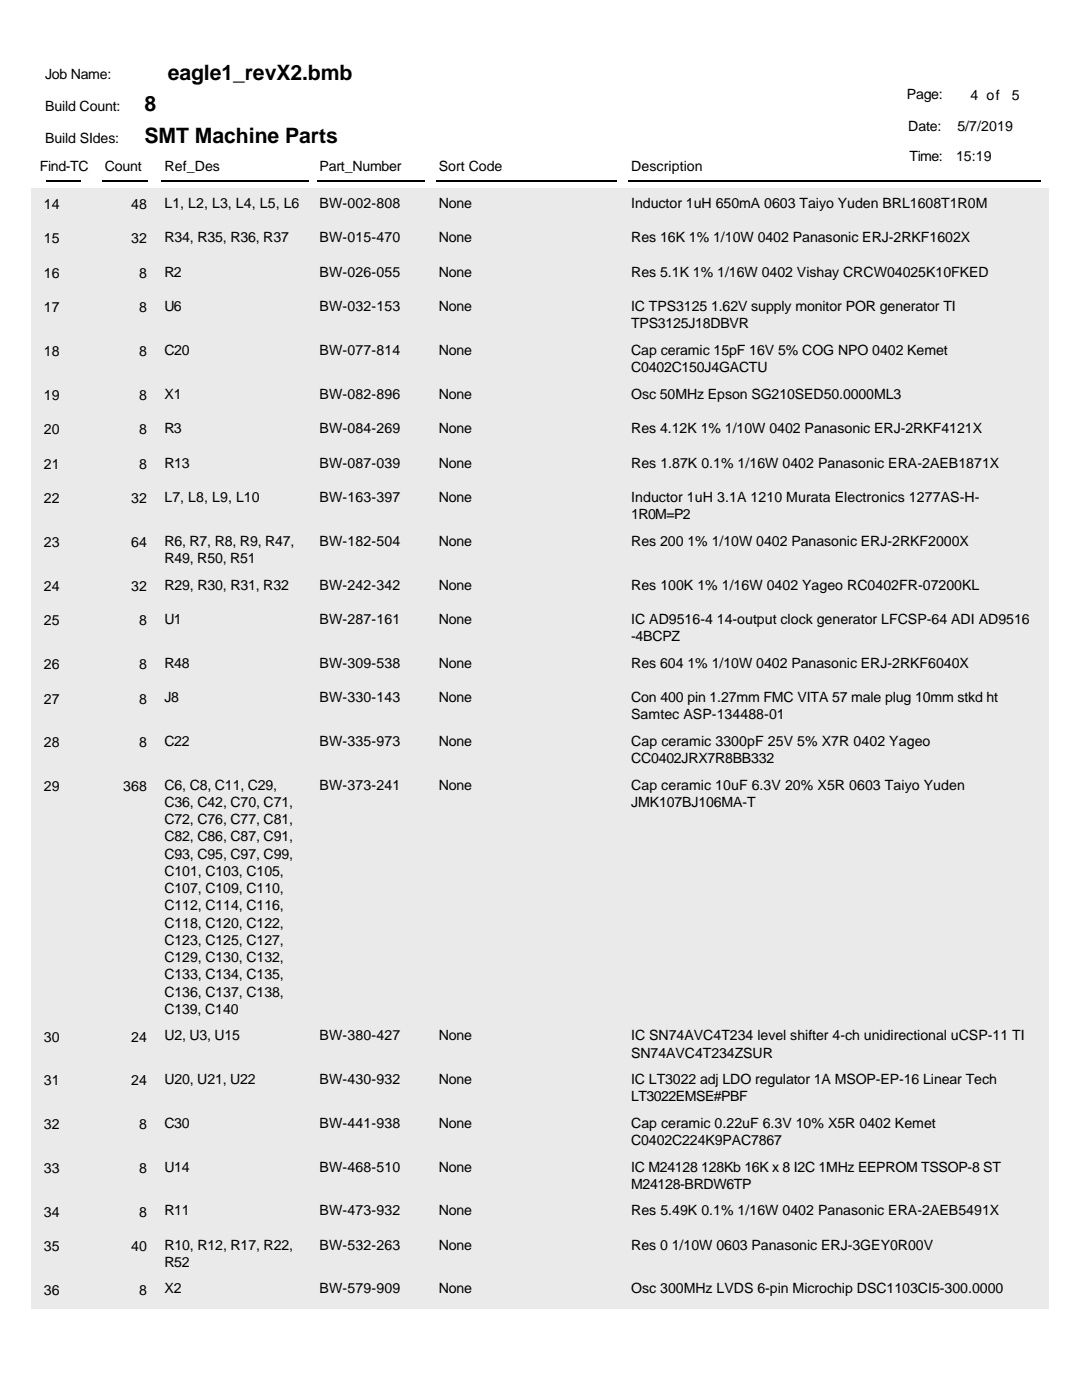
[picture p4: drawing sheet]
<svg xmlns="http://www.w3.org/2000/svg" width="216mm" height="279mm" viewBox="0 0 216 279" stroke-linecap="round" stroke-linejoin="round" font-family="sans-serif">
<defs><g id="words">
<g font-size="4.2">
<text x="33.5" y="15.9">eagle1_revX2.bmb</text>
<text x="28.8" y="22.2">8</text>
<text x="28.8" y="28.6">SMT Machine Parts</text>
</g>
<g font-size="2.8">
<text x="9" y="15.8">Job Name:</text>
<text x="9" y="22.1">Build Count:</text>
<text x="181" y="19.8">Page:</text>
<text x="193.7" y="20">4 of</text>
<text x="201.9" y="20">5</text>
<text x="9" y="28.5">Build SIdes:</text>
<text x="181.2" y="26.1">Date:</text>
<text x="191" y="26.1">5/7/2019</text>
<text x="7.9" y="34">Find-TC</text>
<text x="20.9" y="34">Count</text>
<text x="32.8" y="34">Ref_Des</text>
<text x="63.8" y="34">Part_Number</text>
<text x="87.6" y="34">Sort Code</text>
<text x="125.9" y="34">Description</text>
<text x="181.5" y="32.2">Time:</text>
<text x="190.8" y="32.2">15:19</text>
<text x="8.7" y="41.7">14</text>
<text x="26.2" y="41.7">48</text>
<text x="32.8" y="41.5">L1, L2, L3, L4, L5, L6</text>
<text x="63.8" y="41.5">BW-002-808</text>
<text x="87.6" y="41.5">None</text>
<text x="125.9" y="41.5">Inductor 1uH 650mA 0603 Taiyo Yuden BRL1608T1R0M</text>
<text x="8.7" y="48.6">15</text>
<text x="26.2" y="48.6">32</text>
<text x="32.8" y="48.3">R34, R35, R36, R37</text>
<text x="63.8" y="48.3">BW-015-470</text>
<text x="87.6" y="48.3">None</text>
<text x="125.9" y="48.3">Res 16K 1% 1/10W 0402 Panasonic ERJ-2RKF1602X</text>
<text x="8.7" y="55.5">16</text>
<text x="27.8" y="55.5">8</text>
<text x="32.8" y="55.2">R2</text>
<text x="63.8" y="55.2">BW-026-055</text>
<text x="87.6" y="55.2">None</text>
<text x="125.9" y="55.2">Res 5.1K 1% 1/16W 0402 Vishay CRCW04025K10FKED</text>
<text x="8.7" y="62.4">17</text>
<text x="27.8" y="62.4">8</text>
<text x="32.8" y="62.1">U6</text>
<text x="63.8" y="62.1">BW-032-153</text>
<text x="87.6" y="62.1">None</text>
<text x="125.9" y="62.1">IC TPS3125 1.62V supply monitor POR generator TI</text>
<text x="125.9" y="65.5">TPS3125J18DBVR</text>
<text x="8.7" y="71.1">18</text>
<text x="27.8" y="71.1">8</text>
<text x="32.8" y="70.8">C20</text>
<text x="63.8" y="70.8">BW-077-814</text>
<text x="87.6" y="70.8">None</text>
<text x="125.9" y="70.8">Cap ceramic 15pF 16V 5% COG NPO 0402 Kemet</text>
<text x="125.9" y="74.3">C0402C150J4GACTU</text>
<text x="8.7" y="79.8">19</text>
<text x="27.8" y="79.8">8</text>
<text x="32.8" y="79.6">X1</text>
<text x="63.8" y="79.6">BW-082-896</text>
<text x="87.6" y="79.6">None</text>
<text x="125.9" y="79.6">Osc 50MHz Epson SG210SED50.0000ML3</text>
<text x="8.7" y="86.7">20</text>
<text x="27.8" y="86.7">8</text>
<text x="32.8" y="86.4">R3</text>
<text x="63.8" y="86.4">BW-084-269</text>
<text x="87.6" y="86.4">None</text>
<text x="125.9" y="86.4">Res 4.12K 1% 1/10W 0402 Panasonic ERJ-2RKF4121X</text>
<text x="8.7" y="93.6">21</text>
<text x="27.8" y="93.6">8</text>
<text x="32.8" y="93.3">R13</text>
<text x="63.8" y="93.3">BW-087-039</text>
<text x="87.6" y="93.3">None</text>
<text x="125.9" y="93.3">Res 1.87K 0.1% 1/16W 0402 Panasonic ERA-2AEB1871X</text>
<text x="8.7" y="100.5">22</text>
<text x="26.2" y="100.5">32</text>
<text x="32.8" y="100.2">L7, L8, L9, L10</text>
<text x="63.8" y="100.2">BW-163-397</text>
<text x="87.6" y="100.2">None</text>
<text x="125.9" y="100.2">Inductor 1uH 3.1A 1210 Murata Electronics 1277AS-H-</text>
<text x="125.9" y="103.6">1R0M=P2</text>
<text x="8.7" y="109.2">23</text>
<text x="26.2" y="109.2">64</text>
<text x="32.8" y="108.9">R6, R7, R8, R9, R47,</text>
<text x="32.8" y="112.4">R49, R50, R51</text>
<text x="63.8" y="108.9">BW-182-504</text>
<text x="87.6" y="108.9">None</text>
<text x="125.9" y="108.9">Res 200 1% 1/10W 0402 Panasonic ERJ-2RKF2000X</text>
<text x="8.7" y="117.9">24</text>
<text x="26.2" y="117.9">32</text>
<text x="32.8" y="117.7">R29, R30, R31, R32</text>
<text x="63.8" y="117.7">BW-242-342</text>
<text x="87.6" y="117.7">None</text>
<text x="125.9" y="117.7">Res 100K 1% 1/16W 0402 Yageo RC0402FR-07200KL</text>
<text x="8.7" y="124.8">25</text>
<text x="27.8" y="124.8">8</text>
<text x="32.8" y="124.5">U1</text>
<text x="63.8" y="124.5">BW-287-161</text>
<text x="87.6" y="124.5">None</text>
<text x="125.9" y="124.5">IC AD9516-4 14-output clock generator LFCSP-64 ADI AD9516</text>
<text x="125.9" y="128">-4BCPZ</text>
<text x="8.7" y="133.5">26</text>
<text x="27.8" y="133.5">8</text>
<text x="32.8" y="133.3">R48</text>
<text x="63.8" y="133.3">BW-309-538</text>
<text x="87.6" y="133.3">None</text>
<text x="125.9" y="133.3">Res 604 1% 1/10W 0402 Panasonic ERJ-2RKF6040X</text>
<text x="8.7" y="140.4">27</text>
<text x="27.8" y="140.4">8</text>
<text x="32.8" y="140.1">J8</text>
<text x="63.8" y="140.1">BW-330-143</text>
<text x="87.6" y="140.1">None</text>
<text x="125.9" y="140.1">Con 400 pin 1.27mm FMC VITA 57 male plug 10mm stkd ht</text>
<text x="125.9" y="143.6">Samtec ASP-134488-01</text>
<text x="8.7" y="149.1">28</text>
<text x="27.8" y="149.1">8</text>
<text x="32.8" y="148.9">C22</text>
<text x="63.8" y="148.9">BW-335-973</text>
<text x="87.6" y="148.9">None</text>
<text x="125.9" y="148.9">Cap ceramic 3300pF 25V 5% X7R 0402 Yageo</text>
<text x="125.9" y="152.3">CC0402JRX7R8BB332</text>
<text x="8.7" y="157.9">29</text>
<text x="24.6" y="157.9">368</text>
<text x="32.8" y="157.6">C6, C8, C11, C29,</text>
<text x="32.8" y="161">C36, C42, C70, C71,</text>
<text x="63.8" y="157.6">BW-373-241</text>
<text x="87.6" y="157.6">None</text>
<text x="125.9" y="157.6">Cap ceramic 10uF 6.3V 20% X5R 0603 Taiyo Yuden</text>
<text x="125.9" y="161">JMK107BJ106MA-T</text>
<text x="32.8" y="164.5">C72, C76, C77, C81,</text>
<text x="32.8" y="167.9">C82, C86, C87, C91,</text>
<text x="32.8" y="171.4">C93, C95, C97, C99,</text>
<text x="32.8" y="174.8">C101, C103, C105,</text>
<text x="32.8" y="178.2">C107, C109, C110,</text>
<text x="32.8" y="181.7">C112, C114, C116,</text>
<text x="32.8" y="185.1">C118, C120, C122,</text>
<text x="32.8" y="188.6">C123, C125, C127,</text>
<text x="32.8" y="192">C129, C130, C132,</text>
<text x="32.8" y="195.4">C133, C134, C135,</text>
<text x="32.8" y="198.9">C136, C137, C138,</text>
<text x="32.8" y="202.3">C139, C140</text>
<text x="8.7" y="207.9">30</text>
<text x="26.2" y="207.9">24</text>
<text x="32.8" y="207.6">U2, U3, U15</text>
<text x="63.8" y="207.6">BW-380-427</text>
<text x="87.6" y="207.6">None</text>
<text x="125.9" y="207.6">IC SN74AVC4T234 level shifter 4-ch unidirectional uCSP-11 TI</text>
<text x="125.9" y="211">SN74AVC4T234ZSUR</text>
<text x="8.7" y="216.6">31</text>
<text x="26.2" y="216.6">24</text>
<text x="32.8" y="216.3">U20, U21, U22</text>
<text x="63.8" y="216.3">BW-430-932</text>
<text x="87.6" y="216.3">None</text>
<text x="125.9" y="216.3">IC LT3022 adj LDO regulator 1A MSOP-EP-16 Linear Tech</text>
<text x="125.9" y="219.8">LT3022EMSE#PBF</text>
<text x="8.7" y="225.3">32</text>
<text x="27.8" y="225.3">8</text>
<text x="32.8" y="225.1">C30</text>
<text x="63.8" y="225.1">BW-441-938</text>
<text x="87.6" y="225.1">None</text>
<text x="125.9" y="225.1">Cap ceramic 0.22uF 6.3V 10% X5R 0402 Kemet</text>
<text x="32.8" y="233.8">U14</text>
<text x="63.8" y="233.8">BW-468-510</text>
<text x="87.6" y="233.8">None</text>
<text x="125.9" y="228.5">C0402C224K9PAC7867</text>
<text x="125.9" y="233.8">IC M24128 128Kb 16K x 8 I2C 1MHz EEPROM TSSOP-8 ST</text>
<text x="8.7" y="234.1">33</text>
<text x="27.8" y="234.1">8</text>
<text x="125.9" y="237.2">M24128-BRDW6TP</text>
<text x="8.7" y="242.8">34</text>
<text x="27.8" y="242.8">8</text>
<text x="32.8" y="242.5">R11</text>
<text x="63.8" y="242.5">BW-473-932</text>
<text x="87.6" y="242.5">None</text>
<text x="125.9" y="242.5">Res 5.49K 0.1% 1/16W 0402 Panasonic ERA-2AEB5491X</text>
<text x="8.7" y="249.7">35</text>
<text x="26.2" y="249.7">40</text>
<text x="32.8" y="249.4">R10, R12, R17, R22,</text>
<text x="63.8" y="249.4">BW-532-263</text>
<text x="87.6" y="249.4">None</text>
<text x="125.9" y="249.4">Res 0 1/10W 0603 Panasonic ERJ-3GEY0R00V</text>
<text x="32.8" y="252.9">R52</text>
<text x="8.7" y="258.4">36</text>
<text x="27.8" y="258.4">8</text>
<text x="32.8" y="258.1">X2</text>
<text x="63.8" y="258.1">BW-579-909</text>
<text x="87.6" y="258.1">None</text>
<text x="125.9" y="258.1">Osc 300MHz LVDS 6-pin Microchip DSC1103CI5-300.0000</text>
</g>
</g></defs>
<path d="M9.3 36.1h6.8M20.4 36.1h9M32.3 36.1h29.3M63.2 36.1h21.5M87 36.1h36M125.4 36.1h82.3" fill="none" stroke="#000" stroke-width=".26"/>
<g fill="#e4efe4">
<path d="M6.3 37.6h203v6.8h-203z"/>
<path d="M6.3 44.4h203v6.9h-203z"/>
<path d="M6.3 51.3h203v6.9h-203z"/>
<path d="M6.3 58.2h203v8.7h-203z"/>
<path d="M6.3 66.9h203v8.8h-203z"/>
<path d="M6.3 75.7h203v6.8h-203z"/>
<path d="M6.3 82.5h203v6.9h-203z"/>
<path d="M6.3 89.4h203v6.9h-203z"/>
<path d="M6.3 96.3h203v8.7h-203z"/>
<path d="M6.3 105h203v8.8h-203z"/>
<path d="M6.3 113.8h203v6.9h-203z"/>
<path d="M6.3 120.7h203v8.7h-203z"/>
<path d="M6.3 129.4h203v6.9h-203z"/>
<path d="M6.3 136.3h203v8.7h-203z"/>
<path d="M6.3 145h203v8.7h-203z"/>
<path d="M6.3 153.7h203v50h-203z"/>
<path d="M6.3 203.7h203v8.8h-203z"/>
<path d="M6.3 212.5h203v8.7h-203z"/>
<path d="M6.3 221.2h203v8.7h-203z"/>
<path d="M6.3 229.9h203v8.8h-203z"/>
<path d="M6.3 238.7h203v6.8h-203z"/>
<path d="M6.3 245.5h203v8.8h-203z"/>
<path d="M6.3 254.3h203v6.8h-203z"/>
</g>
<use href="#words"/>
</svg>
